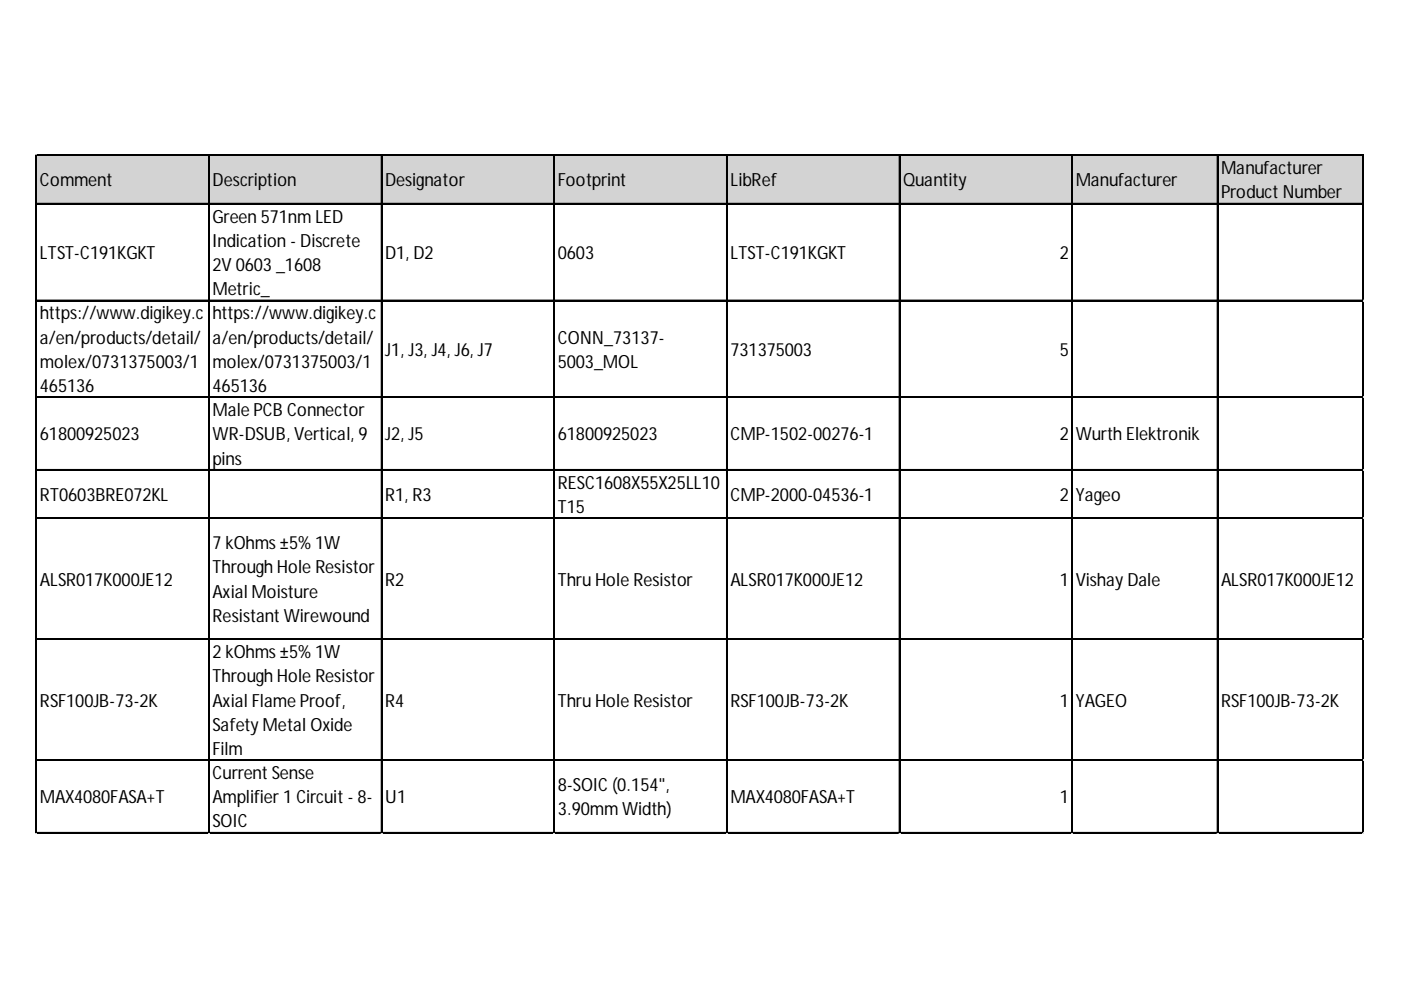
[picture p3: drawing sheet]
<svg xmlns="http://www.w3.org/2000/svg" width="297mm" height="210mm" viewBox="0 0 297 210" stroke-linecap="round" stroke-linejoin="round" font-family="sans-serif">
<defs><g id="words">
<g font-size="3.8">
<text x="8.5" y="39.5">Comment</text>
<text x="45.1" y="39.5">Description</text>
<text x="81.7" y="39.5">Designator</text>
<text x="118.3" y="39.5">Footprint</text>
<text x="154.9" y="39.5">LibRef</text>
<text x="191.5" y="39.5">Quantity</text>
<text x="228.1" y="39.5">Manufacturer</text>
<text x="258.9" y="36.9">Manufacturer</text>
<text x="45.1" y="47.2">Green 571nm LED</text>
<text x="258.9" y="42.1">Product Number</text>
<text x="45.1" y="52.3">Indication - Discrete</text>
<text x="8.5" y="54.9">LTST-C191KGKT</text>
<text x="45.1" y="57.5">2V 0603 _1608</text>
<text x="81.7" y="54.9">D1, D2</text>
<text x="118.3" y="54.9">0603</text>
<text x="154.9" y="54.9">LTST-C191KGKT</text>
<text x="224.7" y="54.9">2</text>
<text x="45.1" y="62.6">Metric_</text>
<text x="8.5" y="67.7">https://www.digikey.c</text>
<text x="45.1" y="67.7">https://www.digikey.c</text>
<text x="8.5" y="72.8">a/en/products/detail/</text>
<text x="8.5" y="78">molex/0731375003/1</text>
<text x="45.1" y="72.8">a/en/products/detail/</text>
<text x="45.1" y="78">molex/0731375003/1</text>
<text x="81.7" y="75.4">J1, J3, J4, J6, J7</text>
<text x="118.3" y="72.8">CONN_73137-</text>
<text x="118.3" y="78">5003_MOL</text>
<text x="154.9" y="75.4">731375003</text>
<text x="224.7" y="75.4">5</text>
<text x="8.5" y="83.1">465136</text>
<text x="45.1" y="83.1">465136</text>
<text x="45.1" y="88.2">Male PCB Connector</text>
<text x="8.5" y="93.4">61800925023</text>
<text x="45.1" y="93.4">WR-DSUB, Vertical, 9</text>
<text x="81.7" y="93.4">J2, J5</text>
<text x="118.3" y="93.4">61800925023</text>
<text x="154.9" y="93.4">CMP-1502-00276-1</text>
<text x="224.7" y="93.4">2</text>
<text x="228.1" y="93.4">Wurth Elektronik</text>
<text x="45.1" y="98.5">pins</text>
<text x="8.5" y="106.2">RT0603BRE072KL</text>
<text x="81.7" y="106.2">R1, R3</text>
<text x="118.3" y="103.6">RESC1608X55X25LL10</text>
<text x="154.9" y="106.2">CMP-2000-04536-1</text>
<text x="224.7" y="106.2">2</text>
<text x="228.1" y="106.2">Yageo</text>
<text x="118.3" y="108.8">T15</text>
<text x="45.1" y="116.4">7 kOhms±5% 1W</text>
<text x="8.5" y="124.1">ALSR017K000JE12</text>
<text x="45.1" y="121.6">Through Hole Resistor</text>
<text x="81.7" y="124.1">R2</text>
<text x="118.3" y="124.1">Thru Hole Resistor</text>
<text x="154.9" y="124.1">ALSR017K000JE12</text>
<text x="224.7" y="124.1">1</text>
<text x="228.1" y="124.1">Vishay Dale</text>
<text x="258.9" y="124.1">ALSR017K000JE12</text>
<text x="45.1" y="126.7">Axial Moisture</text>
<text x="45.1" y="131.8">Resistant Wirewound</text>
<text x="45.1" y="139.5">2 kOhms±5% 1W</text>
<text x="8.5" y="149.8">RSF100JB-73-2K</text>
<text x="45.1" y="144.7">Through Hole Resistor</text>
<text x="45.1" y="149.8">Axial Flame Proof,</text>
<text x="81.7" y="149.8">R4</text>
<text x="118.3" y="149.8">Thru Hole Resistor</text>
<text x="154.9" y="149.8">RSF100JB-73-2K</text>
<text x="224.7" y="149.8">1</text>
<text x="228.1" y="149.8">YAGEO</text>
<text x="258.9" y="149.8">RSF100JB-73-2K</text>
<text x="45.1" y="154.9">Safety Metal Oxide</text>
<text x="45.1" y="160.1">Film</text>
<text x="45.1" y="165.2">Current Sense</text>
<text x="118.3" y="167.8">8-SOIC(0.154&quot;,</text>
<text x="8.5" y="170.3">MAX4080FASA+T</text>
<text x="45.1" y="170.3">Amplifier1 Circuit - 8-</text>
<text x="81.7" y="170.3">U1</text>
<text x="118.3" y="172.9">3.90mm Width)</text>
<text x="154.9" y="170.3">MAX4080FASA+T</text>
<text x="224.7" y="170.3">1</text>
<text x="45.1" y="175.4">SOIC</text>
</g>
</g></defs>
<path d="M7.8 33h281.4v10.3h-281.4z" fill="#d3d3d3"/>
<g fill="none" stroke="#000" stroke-width=".21">
<path d="M7.6 32.8v143.9M7.7 32.8v143.9M7.8 32.8h281.3M7.8 32.9h281.3M44.2 33.1v143.6M44.3 33.1v143.6M80.8 33.1v143.6M80.9 33.1v143.6M117.4 33.1v143.6M117.5 33.1v143.6M154 33.1v143.6M154.1 33.1v143.6"/>
<path d="M190.6 33.1v143.6M190.7 33.1v143.6M227.2 33.1v143.6M227.3 33.1v143.6M258.1 33.1v143.6M258.2 33.1v143.6M288.9 33.1v143.6M289 33.1v143.6M7.8 43.1h281.3M7.8 43.2h281.3M7.8 63.6h281.3M7.8 63.7h281.3"/>
<path d="M7.8 84.1h281.3M7.8 84.3h281.3M7.8 99.5h281.3M7.8 99.6h281.3M7.8 109.8h281.3M7.8 109.9h281.3M7.8 135.4h281.3M7.8 135.6h281.3M7.8 161.1h281.3M7.8 161.2h281.3M7.8 176.5h281.3M7.8 176.6h281.3"/>
</g>
<path d="M7.6 176.7h.1" fill="none" stroke="#d4d4d4" stroke-width=".21"/>
<path d="M7.6 176.7h.2z" fill="#d4d4d4"/>
<path d="M44.2 176.7h.1" fill="none" stroke="#d4d4d4" stroke-width=".21"/>
<path d="M44.2 176.7h.2z" fill="#d4d4d4"/>
<path d="M80.8 176.7h.1" fill="none" stroke="#d4d4d4" stroke-width=".21"/>
<path d="M80.8 176.7h.2z" fill="#d4d4d4"/>
<path d="M117.4 176.7h.1" fill="none" stroke="#d4d4d4" stroke-width=".21"/>
<path d="M117.4 176.7h.2z" fill="#d4d4d4"/>
<path d="M154 176.7h.1" fill="none" stroke="#d4d4d4" stroke-width=".21"/>
<path d="M154 176.7h.2z" fill="#d4d4d4"/>
<path d="M190.6 176.7h.1" fill="none" stroke="#d4d4d4" stroke-width=".21"/>
<path d="M190.6 176.7h.2z" fill="#d4d4d4"/>
<path d="M227.2 176.7h.1" fill="none" stroke="#d4d4d4" stroke-width=".21"/>
<path d="M227.2 176.7h.3z" fill="#d4d4d4"/>
<path d="M258.1 176.7h.1" fill="none" stroke="#d4d4d4" stroke-width=".21"/>
<path d="M258.1 176.7h.2z" fill="#d4d4d4"/>
<path d="M288.9 176.7h.1" fill="none" stroke="#d4d4d4" stroke-width=".21"/>
<path d="M288.9 176.7h.2z" fill="#d4d4d4"/>
<path d="M289.1 63.6h.1" fill="none" stroke="#d4d4d4" stroke-width=".21"/>
<path d="M289.1 63.6l.1 .2z" fill="#d4d4d4"/>
<path d="M289.1 84.1h.1" fill="none" stroke="#d4d4d4" stroke-width=".21"/>
<path d="M289.1 84.1l.1 .3z" fill="#d4d4d4"/>
<path d="M289.1 99.5h.1" fill="none" stroke="#d4d4d4" stroke-width=".21"/>
<path d="M289.1 99.5l.1 .2z" fill="#d4d4d4"/>
<path d="M289.1 109.8h.1" fill="none" stroke="#d4d4d4" stroke-width=".21"/>
<path d="M289.1 109.8l.1 .2z" fill="#d4d4d4"/>
<path d="M289.1 135.4h.1" fill="none" stroke="#d4d4d4" stroke-width=".21"/>
<path d="M289.1 135.4l.1 .3z" fill="#d4d4d4"/>
<path d="M289.1 161.1h.1" fill="none" stroke="#d4d4d4" stroke-width=".21"/>
<path d="M289.1 161.1l.1 .2z" fill="#d4d4d4"/>
<path d="M289.1 176.5h.1" fill="none" stroke="#d4d4d4" stroke-width=".21"/>
<path d="M289.1 176.5l.1 .2z" fill="#d4d4d4"/>
<use href="#words"/>
</svg>
